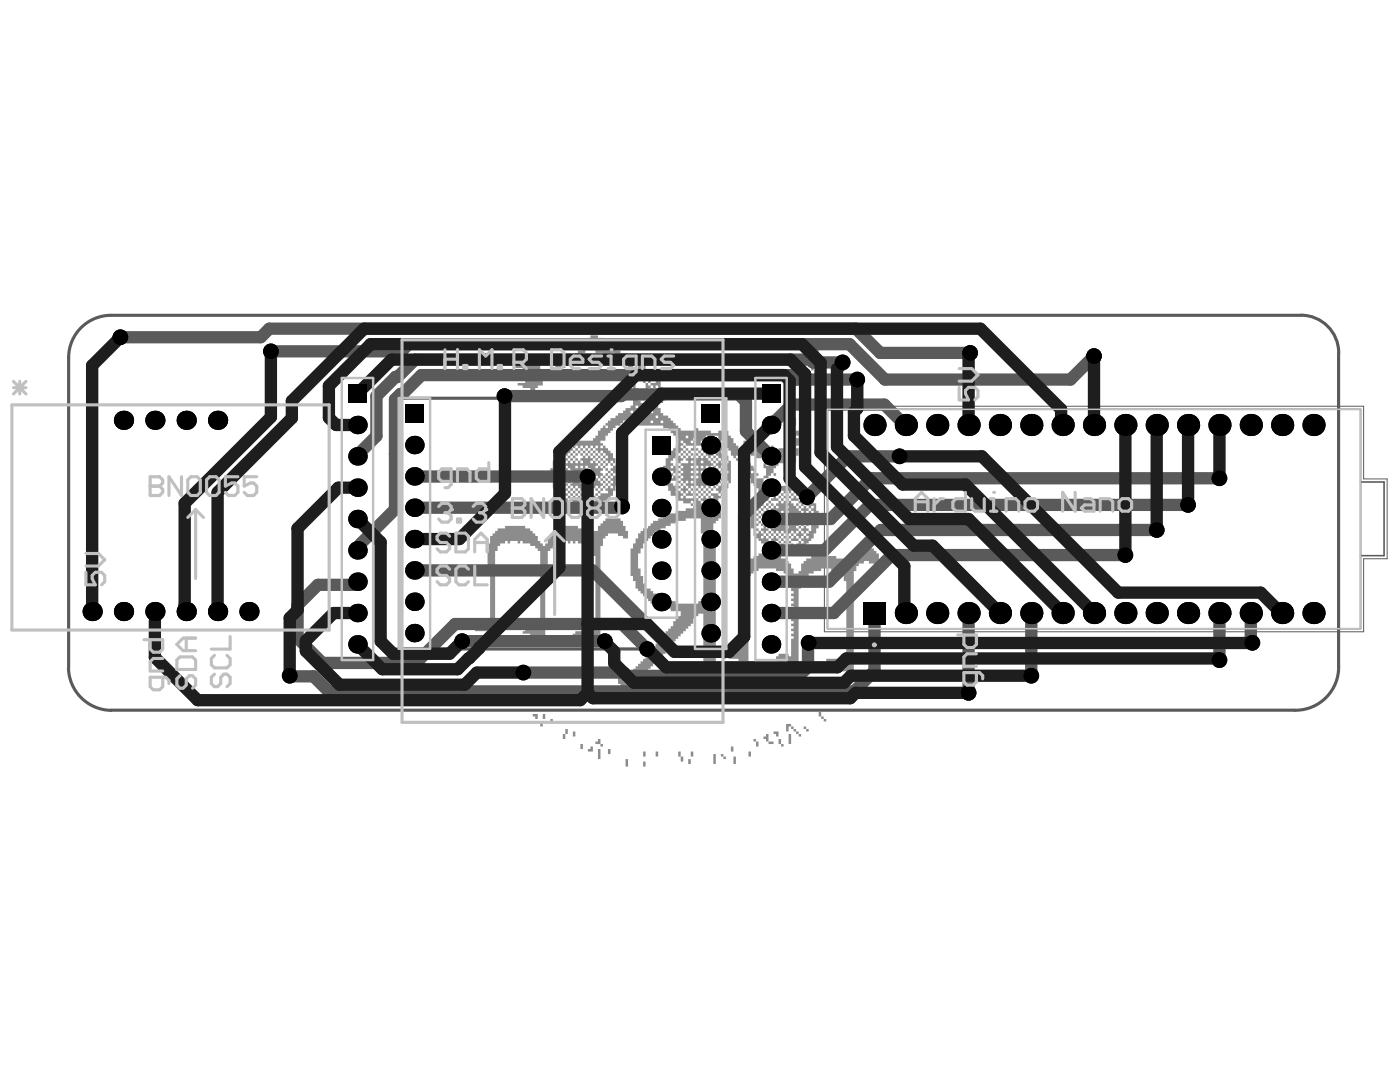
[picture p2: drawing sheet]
<svg xmlns="http://www.w3.org/2000/svg" width="279mm" height="216mm" viewBox="0 0 279 216" stroke-linecap="round" stroke-linejoin="round" font-family="sans-serif">
<path d="M80.6 79.5h63.7M259.6 62.9h-237.5a8.4 8.4 0 0 0-8.4 8.5v61.9M259.6 62.9a7.5 7.5 0 0 1 7.6 7.5M267.1 70.4v62.6M13.7 133.3a8.6 8.6 0 0 0 8.4 8.4M144.3 129.4l-64.2 .1M267.2 133a8.6 8.6 0 0 1-8.8 8.7h-236.3" fill="none" stroke="#5a5a5a" stroke-width=".62"/>
<path d="M164.5 81.1h107.6v14.5h4.7v15.9h-4.7v14.6h-107.6z" fill="none" stroke="#5a5a5a" stroke-width=".2"/>
<path d="M165.1 81.7h106.4v43.7h-106.4zM271.5 96.2h4.7v14.7h-4.7" fill="none" stroke="#5a5a5a" stroke-width=".31"/>
<circle cx="174.5" cy="128.7" r=".25" fill="none" stroke="#5a5a5a" stroke-width=".49"/>
<g fill="#8c8c8c">
<path d="M128.3 152h.5v1h-.5z"/>
<path d="M145.9 149h.5v1h-.5z"/>
<path d="M137.4 151.5h.5v1h-.5z"/>
<path d="M143.9 150.5h.5v.5h.5v.5h-.5v-.5h-.5z"/>
<path d="M160.4 77.4h.5v1h-.5z"/>
<path d="M130.8 150h.5v1h-.5z"/>
<path d="M149.4 150h.5v1h-.5z"/>
<path d="M137.9 150h.5v1h-.5z"/>
<path d="M128.3 150h.5v1h-.5z"/>
<path d="M159.9 78.9h.5v1h-.5z"/>
<path d="M121.3 149.5h.5v1h-.5z"/>
<path d="M114.3 146h.5v1h-.5z"/>
<path d="M160.4 145h.5v.5h.5v.5h-.5v-.5h-.5z"/>
<path d="M112.3 146.5h.5v1h-.5z"/>
<path d="M108.3 142.5h.5v1h-.5z"/>
<path d="M115.8 148.5h.5v1h-.5z"/>
<path d="M109.8 143.5h.5v1h-.5z"/>
<path d="M112.8 145.5h.5v1h-.5z"/>
<path d="M107.8 144h.5v1h-.5z"/>
<path d="M162.4 70.9h.5v1.5h-.5z"/>
<path d="M124.8 151.5h.5v1.5h-.5z"/>
<path d="M161.9 72.4h.5v1.5h-.5z"/>
<path d="M106.3 142.5h1v1h-.5v-.5h-.5z"/>
<path d="M146.4 151h.5v1.5h-.5z"/>
<path d="M150.4 147.5h.5v.5h.5v1h-.5v-1h-.5z"/>
<path d="M155.4 147.5h.5v1h.5v.5h-.5v-.5h-.5z"/>
<path d="M117.3 149.5h.5v-.5h.5v1h-1z"/>
<path d="M158.4 83.4h.5v1.5h-.5z"/>
<path d="M154.4 146h1v1h-.5v-.5h-.5z"/>
<path d="M163.4 142h.5v1h.5v.5h.5v.5h-.5v-.5h-.5v-.5h-.5z"/>
<path d="M118.8 148h.5v-.5h.5v1h.5v.5h-.5v-.5h-1z"/>
<path d="M142.4 150.5h.5v2h-.5z"/>
<path d="M119.3 149.5h.5v2h-.5z"/>
<path d="M157.4 146.5h.5v2h-.5z"/>
<path d="M135.4 150h.5v1h.5v1h-.5v-1h-.5z"/>
<path d="M152.4 147h.5v-.5h.5v1.5h1v.5h-1v-.5h-.5v-.5h-.5z"/>
<path d="M156.9 144.5h1v.5h.5v.5h.5v.5h.5v.5h.5v.5h-.5v-.5h-.5v-.5h-.5v-.5h-.5v-.5h-.5v1h-.5z"/>
<path d="M160.4 68.9h.5v-.5h3.5v1h-1v-.5h-.5v.5h.5v1h-.5v-1h-2.5z"/>
<path d="M97.8 106.9h.5v-.5h.5v-.5h.5v-.5h1.5v-.5h4v.5h1v.5h.5v.5h.5v.5h.5v1h.5v.5h.5v.5h.5v-.5h.5v-1h.5v-1h.5v-.5h1v-.5h1v-.5h3v.5h1.5v.5h1v.5h.5v-.5h1v-1h.5v-.5h.5v-.5h.5v-.5h3v.5h.5v1h.5v1h.5v1.5h-1v-.5h-1v-.5h-2v.5h-.5v.5h-.5v1.5h-.5v19.6h-3v-.5h-3v-1h.5v-.5h.5v-.5h2v.5h1.5v-3.1h.5v-12.5h-.5v-1h-.5v-.5h-.5v-.5h-1v-.5h-1v-.5h-.5v.5h-.5v-.5h-.5v.5h-.5v-.5h-.5v.5h-1.5v.5h-1v.5h-.5v.5h-.5v7h-.5v10.6h-1v-.5h-2v-.5h-1.5v-.5h.5v-1.1h3v-15h-.5v-.5h-.5v-.5h-1v-.5h-1.5v-.5h-.5v.5h-.5v-.5h-1.5v.5h-.5v-.5h-.5v.5h-1v.5h-.5v1h-.5v16.6h-1.5v-.5h-2.5v-.6h-1v-.5h.5v-1h3v-.5h.5v-10h-.5v-5h.5z"/>
<path d="M102.8 72.9h3.5v-.5h1v.5h.5v1h1v.5h.5v-.5h.5v-.5h1v-.5h1v-.5h.5v-.5h1v-.5h.5v-.5h1v-.5h.5v-.5h1v-.5h.5v-1h.5v-1h.5v-.5h1.5v.5h1v.5h1v.5h1v1h.5v.5h1v.5h1.5v.5h1v1h.5v-.5h.5v.5h.5v.5h.5v.5h.5v2h.5v1h.5v.5h1v-.5h1v1.5h.5v1.5h.6v1h-.6v.5h-1v-.5h-.5v-.5h-.5v.5h.5v.5h.5v1h.5v1h.5v.5h1.1v.5h.5v.5h.5v.5h.5v.5h.5v.5h.5v.5h3v-.5h.5v.5h2.5v.5h1.5v-.5h2v1h.5v.5h.5v1h.5v.5h.5v.5h.5v-.5h.5v-1h1v.5h.5v1.5h1v-1h.5v.5h1v.5h.5v.5h1v-1.5h.5v2h1v-1.5h1.5v-.5h.5v-2h.5v-1.5h.5v.5h2v1.5h-.5v1.5h-1v.5h.5v1.5h-.5v1.5h-.5v1.5h-.5v.5h-1.5v-2h-1v.5h-.5v.5h-.5v1h.5v.5h-.5v-.5h-.5v.5h-.5v.5h-1v-.5h.5v-1.5h-.5v-1h.5v.5h1v-1h-1v-.5h-2v-.5h-1v-.5h-1v1h.5v1h.5v.5h.5v.5h.5v1h.5v.5h-.5v.5h1.5v1.5h.5v.5h1.5v-.5h4.5v.5h1v.5h1v.5h.5v.5h.5v.5h.5v1h.5v1.5h.5v3.5h-.5v1h-.5v1h-.5v.5h-.5v.5h-.5v.5h-.5v.5h-1v.5h-1.5v.5h-1.5v-.5h-1.5v.5h.5v.5h.5v.5h1v.5h.5v.5h.5v1h.5v1h1v-.5h.5v-1.5h.5v-.5h.5v-.5h1v-.5h1.5v-.5h1.5v.5h2v.5h2.5v-.5h.5v-.5h.5v-.5h.5v-.5h.5v-.5h2.5v.5h.5v.5h.5v.5h.5v2.5h.5v.5h-.5v-.5h-1v-.5h-1v-.5h-1v.5h-1v.5h-.5v1h-.5v20.6h-.5v-.5h-3.5v-.5h-2.5v-.5h.5v-.5h.5v-1h2.5v.5h1.5v-16.1h-.5v-1h-.5v-.5h-1v-.5h-1v-.5h-2v.5h-1.5v.5h-1v.5h-1v.5h-.5v2h-.5v15.6h-1.5v-.5h-2.5v-.5h-.5v-1h.5v-.5h2v.5h.5v-3.5h.5v-.5h-.5v-.5h.5v-.5h-.5v-.6h.5v-.5h-.5v-.5h.5v-.5h-.5v-.5h.5v-.5h-.5v-.5h.5v-.5h-.5v-.5h.5v-.5h-.5v-.5h.5v-.5h-.5v-.5h.5v-.5h-.5v-.5h.5v-.5h-.5v-2.5h-.5v-.5h-.5v-.5h-.5v-.5h-1.5v-.5h-3.5v.5h-1v.5h-.5v.5h-.5v17.1h-2v-.5h-2v-.5h-.5v.5h-.5v-1h.5v-1h2v.5h.5v-.5h.5v-16.1h.5v-1h.5v-.5h.5v-.5h1v-.5h1v-.5h3v-.5h-.5v-.5h-1v-.5h-.5v-.5h-.5v-.5h-.5v-.5h-.5v-.5h-.5v-1.5h-.5v-4h.5v-1h.5v-1h.5v-.5h.5v.5h.5v-.5h-.5v-.5h-.5v-1h-.5v-.5h-.5v-.5h-.5v-1h-.5v-.5h-.5v-.5h-.5v-1h-.5v-.5h-.5v-1h-.5v-.5h-.5v-.5h-.5v-1h-.5v-.5h-1v.5h-.5v.5h1v.5h.5v1h.5v4.5h-.5v-.5h-.5v.5h.5v1h-.5v1h-.5v-.5h-.5v.5h.5v.5h-.5v-.5h-.5v-.5h-.5v-.5h-.5v-.5h-.5v-.5h-.5v.5h.5v.5h.5v.5h-.5v-.5h-.5v-.5h-.5v.5h.5v.5h.5v.5h1.5v.5h.5v.5h-.5v.5h-1v.5h-2v-.5h-.5v-.5h-.5v-.5h-.5v-.5h-.5v-.5h-.5v-.5h-.5v-.5h-.5v-.5h-.5v-.5h-.5v-.5h-.5v-.5h-.5v-.5h-.5v-.5h-.5v.5h.5v.5h.5v.5h.5v.5h.5v.5h.5v.5h.5v.5h.5v.5h.5v.5h.5v.5h.5v.5h.5v.5h.5v.5h.5v.5h.5v.5h1.5v.5h1.5v1.5h-.5v.5h-.5v.5h-.5v3.5h.5v25.1h.5v1h.5v1.5h-.5v.5h-2.5v-1.5h-.5v-12.1h-1v.5h-.5v.5h-.5v1h-.5v.5h-.5v.5h-.5v.6h-.5v.5h-.5v.5h-.5v.5h-.5v.5h-.5v1h-.5v.5h-.5v.5h-.5v.5h-.6v.5h-.5v.5h-.5v.5h-.5v.5h-.5v.5h-.5v.5h-.5v.5h-.5v1h-.5v.5h-.5v.5h-1v.5h-1v.5h-2v-.5h-.5v-1.5h.5v-1h2.5v-.5h.5v-.5h.5v-.5h.5v-.5h.5v-.5h.5v-1h.5v-.5h.5v-.5h.5v-.5h.5v-.5h.5v-1h1v-1h.6v-.5h.5v-.6h.5v-.5h.5v-1h.5v-.5h.5v-.5h.5v-1h-2v-.5h-1v-.5h-2.1v-.5h-1v-.5h-.5v-.5h-.5v-.5h-.5v-.5h-.5v-.5h-.5v-.5h-.5v-1.5h-.5v-1h-.5v-5.5h.5v-1h.5v-1h.5v-1h.5v-.5h.5v-.5h1v-.5h.5v-.5h.5v-.5h1v-.5h1v-.5h1.1v-.5h1.5v-.5h2v-.5h1.5v-.5h-.5v-.5h-1.5v-.5h-1v-.5h-.5v-.5h-1v-1h-.5v-1h-.5v-1.5h-.6v-2.5h.6v-1.5h.5v-1h.5v-.5h.5v-.5h.5v-.5h.5v-1.5h-.5v-.5h-.5v-.5h-.5v-.5h-.5v-.5h-1.1v-.5h-5v-1h-3v.5h-.5v.5h-1v.5h-.5v.5h-.5v.5h-.5v.5h-.5v1h-1v.5h.5v.5h.5v.5h.5v.5h.5v.5h.5v1h.5v1h.5v4.5h-.5v1h-.5v1h-.5v.5h-.5v.5h-1v.5h-.5v.5h-1.5v.5h-3v-.5h-1.5v-.5h-1v-.5h-.5v-.5h-.5v-.5h-.5v-.5h-.5v-1h-.5v-1.5h-.5v-2.5h.5v-1.5h.5v.5h.5v-.5h-.5v-1h.5v-.5h.5v-1h1v-.5h.5v-.5h1.5v-.5h3.5v-.5h.5v-.5h.5v-1h.5v-.5h.5v-.5h.5v.5h.5v-.5h-.5v-.5h.5v-.5h.5v-.5h1v-.5h.5v-.5h1v-.5h.5v-.5h1v-.5h.5v-4h-.5v-2.5h-.5v-3h-1v-.5h-1.5v-.5h-1v.5h-1.5v-.5h-1.5v-.5h-2v.5h-.5v.5h-.5v.5h-1v.5h-1v.5h-.5v.5h-.5v.5h-1v.5h-1v.5h-.5v.5h-.5v.5h-1v.5h-.5v1h-1v.5h-.5v.5h-1v-.5h-1.5v-.5h-1v-.5h1.5v-.5h.5v-1h-.5v-1h-.5v-.5h-1.5zM117.8 67.9v.5h.5v-.5zM118.8 68.9v.5h.5v-.5zM125.8 71.9v.5h.5v-.5zM105.8 73.9v.5h.5v-.5zM106.8 74.9v.5h.5v-.5zM130.8 76.9v.5h.5v-.5zM128.8 75.9v.5h.5v.5h.5v.5h.5v.5h.5v.5h.5v.5h.5v.5h.5v-.5h-.5v-.5h-.5v-.5h-.5v-.5h-.5v-.5h-.5v-.5h-.5v-.5zM129.3 77.4v.5h.5v.5h.5v.5h.5v.5h.5v.5h.5v-.5h-.5v-.5h-.5v-.5h-.5v-.5h-.5v-.5zM126.3 72.9v1h.5v3.5h.5v2.5h.5v.5h.5v.5h1v.5h1v-.5h-.5v-1.5h-.5v-1.5h-.5v-1.5h-.5v-1.5h-.5v-1h-.5v-1zM126.8 80.9v.5h.5v-.5zM129.8 81.9v.5h.5v-.5zM127.8 81.9v.5h.5v-.5zM125.8 81.9v.5h.5v-.5zM130.8 82.9v.5h.5v-.5zM131.8 83.9v.5h.5v-.5zM129.8 83.9v.5h.5v-.5zM158.9 86.9v.5h.5v-.5zM140.9 86.9v.5h.5v-.5zM136.9 86.9v.5h.5v-.5zM142.4 86.9v1h1v-1zM138.4 87.4v.5h.5v-.5zM143.9 87.9v.5h.5v-.5zM139.9 87.9v.5h1.5v-.5zM137.9 87.9v.5h.5v-.5zM148.9 88.9v.5h.5v-.5zM141.9 87.9v.5h.5v.5h.5v.5h.5v-.5h-.5v-.5h-.5v-.5zM141.9 88.9v.5h.5v-.5zM119.8 88.9v.5h.5v-.5zM118.8 88.9v.5h.5v-.5zM157.9 89.9v.5h.5v-.5zM151.9 89.9v.5h.5v-.5zM147.9 89.9v.5h.5v-.5zM142.9 89.9v.5h.5v-.5zM138.9 88.9v.5h.5v.5h.5v.5h.5v.5h.5v.5h.5v.5h.5v.5h.5v.5h.5v.5h.5v.5h.5v.5h.5v.5h.5v-.5h-.5v-.5h-.5v-.5h-.5v-.5h-.5v-.5h-.5v-.5h-.5v-.5h-.5v-.5h-.5v-.5h-.5v-.5h-.5v-.5h.5v.5h.5v.5h.5v-.5h-.5v-.5h-.5v-.5zM113.8 88.9v.5h.5v.5h.5v.5h.5v.5h-.5v-.5h-.5v-.5h-.5v.5h.5v.5h.5v.5h.5v.5h.5v.5h.5v-.5h-.5v-.5h.5v-.5h-.5v-.5h-.5v-.5h-.5v-.5h-.5v-.5zM153.9 90.9v.5h.5v-.5zM146.9 90.9v.5h.5v-.5zM135.9 87.9v.5h.5v.5h.5v.5h.5v.5h.5v.5h.5v.5h.5v.5h.5v-.5h-.5v-.5h.5v.5h.5v.5h.5v-.5h-.5v-.5h-.5v-.5h-1.5v-.5h.5v-.5h-1.5v-.5h-.5v-.5zM135.9 88.9v.5h.5v.5h.5v.5h.5v.5h.5v.5h.5v-.5h-.5v-.5h-.5v-.5h-.5v-.5h-.5v-.5zM135.9 89.9v.5h.5v.5h.5v.5h.5v-.5h-.5v-.5h-.5v-.5zM134.9 90.9v.5h.5v-.5zM119.8 89.9v.5h.5v.5h.5v.5h.5v-.5h-.5v-.5h-.5v-.5zM114.8 88.9v.5h.5v.5h.5v.5h.5v.5h.5v.5h.5v-.5h-.5v-.5h-.5v-.5h-.5v-.5h-.5v-.5zM147.9 91.9v.5h.5v-.5zM144.9 91.9v.5h.5v-.5zM140.9 88.9v.5h.5v.5h.5v.5h.5v.5h.5v.5h.5v.5h.5v.5h.5v-.5h-.5v-.5h-.5v-.5h-.5v-.5h-.5v-.5h-.5v-.5h-.5v-.5zM141.9 90.9v.5h.5v.5h.5v.5h.5v-.5h-.5v-.5h-.5v-.5zM139.9 91.9v.5h.5v-.5zM137.9 91.9v.5h.5v-.5zM134.9 89.9v.5h.5v.5h.5v.5h.5v.5h-.5v.5h1.5v-.5h-.5v-.5h-.5v-.5h-.5v-.5h-.5v-.5zM117.8 91.9v.5h.5v-.5zM113.3 90.4v.5h.5v.5h.5v.5h.5v.5h.5v-.5h-.5v-.5h-.5v-.5h-.5v-.5zM112.8 90.9v.5h.5v.5h.5v.5h.5v-.5h-.5v-.5h-.5v-.5zM111.8 90.9v.5h.5v.5h.5v.5h.5v-.5h-.5v-.5h-.5v-.5zM121.8 91.9v.5h.5v.5h.5v-.5h-.5v-.5zM116.8 88.9v.5h.5v.5h.5v.5h.5v.5h.5v.5h.5v.5h.5v.5h.5v.5h.5v.5h.5v.5h.5v.5h.5v.5h.5v-.5h-.5v-.5h-.5v-.5h.5v-.5h-.5v-.5h-.5v-.5h-.5v-.5h-.5v-.5h-.5v-.5h-.5v-.5h-.5v-.5h-.5v-.5h-.5v.5h.5v.5h.5v.5h.5v.5h.5v.5h.5v.5h.5v.5h.5v.5h-.5v-.5h-.5v-.5h-.5v-.5h-.5v-.5h-.5v-.5h-.5v-.5h-.5v-.5h-.5v-.5zM156.9 92.9v.5h.5v-.5zM148.9 92.9v.5h.5v-.5zM143.9 92.9v.5h.5v-.5zM140.9 92.9v.5h.5v-.5zM139.9 92.9v.5h.5v-.5zM138.9 92.9v.5h.5v-.5zM137.9 92.9v.5h.5v-.5zM133.9 91.9v.5h.5v.5h.5v.5h.5v.5h.5v.5h.5v-.5h-.5v-.5h-.5v-.5h-.5v-.5h.5v.5h.5v.5h.5v-.5h-.5v-.5h-.5v-.5h-.5v-.5h-.5v.5zM133.9 92.9v.5h.5v-.5zM118.8 92.9v.5h.5v-.5zM115.8 92.9v.5h.5v-.5zM114.8 92.9v.5h.5v-.5zM149.9 93.9v.5h.5v-.5zM144.9 93.9v.5h.5v-.5zM141.9 92.9v.5h.5v.5h.5v.5h.5v-.5h-.5v-.5h-.5v-.5zM139.9 93.9v.5h.5v-.5zM138.9 93.9v.5h.5v-.5zM137.9 93.9v.5h.5v-.5zM132.9 93.9v.5h.5v-.5zM116.8 92.9v.5h.5v.5h.5v.5h.5v-.5h-.5v-.5h-.5v-.5zM116.8 93.9v.5h.5v-.5zM111.8 91.9v.5h.5v.5h.5v.5h.5v.5h.5v.5h.5v-.5h-.5v-.5h-.5v-.5h-.5v-.5h-.5v-.5zM111.8 92.9v.5h.5v.5h.5v.5h.5v-.5h-.5v-.5h-.5v-.5zM143.9 94.9v.5h.5v-.5zM139.9 94.9v.5h.5v-.5zM138.9 94.9v.5h.5v-.5zM137.9 94.9v.5h.5v-.5zM134.9 93.9v.5h.5v.5h.5v.5h.5v-.5h-.5v-.5h-.5v-.5zM133.9 94.9v.5h.5v-.5zM115.8 88.9v.5h.5v.5h.5v.5h.5v.5h.5v.5h.5v.5h.5v.5h.5v.5h.5v.5h.5v.5h-.5v.5h.5v.5h.5v.5h.5v.5h.5v.5h.5v-.5h-.5v-.5h-.5v-.5h-.5v-.5h.5v.5h.5v.5h.5v-.5h-.5v-.5h-.5v-.5h-.5v-.5h-.5v-.5h-.5v-.5h-.5v-.5h-.5v-.5h-.5v-.5h-.5v-.5h-.5v-.5h-.5v-.5h-.5v-.5zM117.8 94.9v.5h.5v-.5zM115.8 94.9v.5h.5v-.5zM114.8 94.9v.5h.5v-.5zM141.9 93.9v.5h.5v.5h.5v.5h.5v.5h.5v.5h.5v-.5h-.5v-.5h-.5v-.5h-.5v-.5h-.5v-.5zM137.9 95.9v.5h.5v-.5zM136.9 95.9v.5h.5v-.5zM115.8 93.9v.5h.5v.5h.5v.5h.5v.5h.5v.5h.5v-.5h-.5v-.5h-.5v-.5h-.5v-.5h-.5v-.5zM115.8 95.9v.5h.5v-.5zM110.8 92.9v.5h.5v.5h.5v.5h.5v.5h.5v.5h.5v.5h.5v.5h.5v-.5h-.5v-.5h-.5v-.5h-.5v-.5h-.5v-.5h-.5v-.5h-.5v-.5zM110.8 95.9v.5h.5v-.5zM141.9 94.9v.5h.5v.5h.5v.5h.5v.5h.5v-.5h-.5v-.5h-.5v-.5h-.5v-.5zM141.9 95.9v.5h.5v.5h.5v.5h.5v-.5h-.5v-.5h-.5v-.5zM133.9 95.9v.5h.5v.5h.5v.5h.5v.5h.5v.5h.5v.5h.5v.5h1.5v-.5h-1.5v-.5h-.5v-.5h-.5v-.5h-.5v-.5h-.5v-.5h.5v.5h.5v.5h.5v-.5h-.5v-.5h-.5v-.5zM119.8 94.9v.5h.5v.5h.5v.5h.5v.5h.5v.5h.5v-.5h-.5v-.5h-.5v-.5h-.5v-.5h-.5v-.5zM118.8 94.9v.5h.5v.5h.5v.5h.5v.5h.5v.5h.5v-.5h-.5v-.5h-.5v-.5h-.5v-.5h-.5v-.5zM110.8 96.9v.5h.5v-.5zM118.8 96.9v.5h.5v.5h.5v.5h1.5v-.5h-.5v-.5h-.5v-.5h-.5v.5h.5v.5h-.5v-.5h-.5v-.5zM117.3 97.4v.5h.5v.5h.5v.5h.5v.5h.5v-.5h-.5v-.5h.5v.5h.5v-.5h-.5v-.5h-.5v-.5h-.5v-.5h-.5v.5h.5v.5h-.5v-.5zM158.9 97.9v.5h.5v-.5zM152.9 97.9v.5h.5v-.5zM136.9 97.9v.5h.5v-.5zM134.9 97.9v.5h.5v-.5zM111.8 97.9v.5h.5v-.5zM160.9 98.9v.5h.5v-.5zM159.9 98.9v.5h.5v-.5zM156.9 97.9v.5h.5v.5h.5v.5h.5v-.5h-.5v-.5h-.5v-.5zM139.9 96.9v.5h.5v.5h.5v.5h.5v.5h.5v.5h.5v-.5h-.5v-.5h-.5v-.5h-.5v-.5h-.5v-.5zM138.9 96.9v.5h.5v.5h.5v.5h.5v.5h.5v.5h.5v-.5h-.5v-.5h-.5v-.5h-.5v-.5h-.5v-.5zM137.9 96.9v.5h.5v.5h.5v.5h.5v.5h.5v.5h.5v-.5h-.5v-.5h-.5v-.5h-.5v-.5h-.5v-.5zM135.9 98.9v.5h.5v-.5zM111.8 96.9v.5h.5v.5h.5v.5h.5v.5h.5v.5h.5v-.5h-.5v-.5h-.5v-.5h-.5v-.5h-.5v-.5zM114.8 96.9v.5h.5v.5h.5v.5h.5v.5h.5v.5h.5v.5h.5v.5h.5v-.5h-.5v-.5h-.5v-.5h-.5v-.5h.5v.5h.5v.5h.5v.5h.5v-.5h-.5v-.5h-.5v-.5h-.5v-.5h-1.5v-.5h-.5v-.5zM154.9 97.9v.5h.5v.5h.5v.5h.5v.5h.5v.5h.5v-.5h-.5v-.5h-.5v-.5h-.5v-.5h-.5v-.5zM154.4 98.4v.5h.5v.5h.5v.5h.5v.5h.5v-.5h-.5v-.5h-.5v-.5h-.5v-.5zM110.8 93.9v.5h.5v.5h-.5v.5h.5v.5h.5v.5h.5v.5h.5v.5h.5v.5h.5v.5h.5v.5h.5v.5h.5v.5h.5v.5h.5v-.5h-.5v-.5h-.5v-.5h-.5v-.5h-.5v-.5h-.5v-.5h-.5v-.5h-.5v-.5h-.5v-.5h-.5v-.5h.5v.5h.5v.5h.5v.5h.5v.5h.5v.5h.5v.5h.5v.5h.5v.5h.5v.5h.5v.5h.5v-.5h-.5v-.5h-.5v-.5h-.5v-.5h-.5v-.5h-.5v-.5h-.5v-.5h-.5v-.5h-.5v-.5h-.5v-.5h-.5v-.5h-.5v-.5h-.5v-.5zM112.8 98.9v.5h.5v.5h.5v.5h.5v-.5h-.5v-.5h-.5v-.5zM137.9 99.9v.5h.5v.5h.5v-.5h-.5v-.5zM115.3 100.4v.5h.5v-.5zM161.9 100.9v.5h.5v-.5zM155.9 97.9v.5h.5v.5h.5v.5h.5v.5h.5v.5h.5v.5h.5v.5h.5v.5h.5v.5h.5v.5h.5v.5h.5v.5h.5v.5h.5v-.5h-.5v-.5h-.5v-.5h-.5v-.5h-.5v-.5h-.5v-.5h-.5v-.5h-.5v-.5h.5v.5h.5v.5h.5v-.5h-.5v-.5h-.5v-.5h-1.5v-.5h-.5v-.5h-.5v-.5h-.5v-.5zM156.9 100.9v.5h.5v-.5zM151.9 97.9v.5h.5v.5h.5v.5h.5v.5h.5v.5h.5v.5h.5v.5h.5v-.5h-.5v-.5h.5v-.5h-1.5v-.5h.5v-.5h-1.5v-.5h-.5v-.5zM151.9 99.9v.5h.5v.5h.5v.5h.5v.5h.5v.5h.5v-.5h-.5v-.5h-.5v-.5h-.5v-.5h.5v.5h.5v.5h.5v-.5h-.5v-.5h-.5v-.5zM157.9 97.9v.5h.5v.5h.5v.5h.5v.5h.5v.5h.5v.5h.5v.5h.5v.5h.5v.5h.5v-.5h-.5v-.5h-.5v-.5h-.5v-.5h.5v-.5h-1.5v-.5h-.5v-.5h-.5v-.5h-.5v-.5zM156.9 101.9v.5h.5v-.5zM151.9 100.9v.5h.5v.5h.5v.5h.5v-.5h-.5v-.5h-.5v-.5zM160.9 101.9v.5h.5v.5h.5v.5h.5v-.5h-.5v-.5h-.5v-.5zM157.9 102.9v.5h.5v-.5zM155.4 102.4v.5h.5v.5h.5v-.5h-.5v-.5zM150.9 100.9v.5h.5v.5h.5v.5h.5v.5h.5v.5h.5v-.5h-.5v-.5h-.5v-.5h-.5v-.5h-.5v-.5zM155.9 101.9v.5h.5v.5h.5v.5h.5v.5h.5v.5h.5v-.5h-.5v-.5h-.5v-.5h-.5v-.5h-.5v-.5zM156.9 103.9v.5h.5v-.5zM154.9 102.9v.5h.5v.5h.5v.5h.5v-.5h-.5v-.5h-.5v-.5zM154.9 103.9v.5h.5v-.5zM153.9 103.9v.5h.5v-.5zM150.9 101.9v.5h.5v.5h.5v.5h.5v.5h.5v.5h.5v-.5h-.5v-.5h-.5v-.5h-.5v-.5h-.5v-.5zM159.9 102.9v.5h.5v.5h.5v.5h.5v.5h-.5v-.5h-.5v-.5h-.5v.5h.5v.5h.5v.5h.5v.5h.5v-1.5h-.5v-.5h-.5v-.5h-.5v-.5zM159.4 104.4v.5h.5v.5h.5v-.5h-.5v-.5zM156.9 104.9v.5h.5v-.5zM153.9 104.9v.5h.5v-.5zM160.9 105.9v.5h.5v-.5zM158.9 105.9v.5h.5v-.5zM150.9 105.9v.5h.5v-.5zM158.9 104.9v.5h.5v.5h.5v.5h.5v.5h.5v.5h.5v-.5h-.5v-.5h-.5v-.5h-.5v-.5h-.5v-.5zM159.9 106.9v.5h.5v-.5zM157.4 106.4v.5h.5v.5h.5v-.5h-.5v-.5zM152.9 105.9v.5h.5v.5h.5v.5h.5v-.5h-.5v-.5h-.5v-.5zM151.9 106.9v.5h.5v-.5zM157.9 105.9v.5h.5v.5h.5v.5h.5v.5h.5v.5h.5v-.5h-.5v-.5h-.5v-.5h-.5v-.5h-.5v-.5zM155.9 105.9v.5h.5v.5h.5v.5h.5v.5h.5v.5h.5v.5h.5v-.5h.5v-.5h-1.5v-.5h-.5v-.5h-.5v-.5h-.5v-.5zM154.9 105.9v.5h.5v.5h.5v.5h.5v.5h.5v.5h.5v.5h.5v.5h.5v-.5h-.5v-.5h-.5v-.5h-.5v-.5h-.5v-.5h-.5v-.5h-.5v-.5zM150.9 102.9v.5h.5v.5h.5v.5h.5v.5h.5v.5h.5v.5h.5v.5h.5v.5h.5v.5h.5v.5h.5v.5h.5v.5h.5v.5h.5v-.5h-.5v-.5h-.5v-.5h-.5v-.5h-.5v-.5h-.5v-.5h-.5v-.5h-.5v-.5h-.5v-.5h-.5v-.5h-.5v-.5h-.5v-.5h-.5v-.5zM154.9 107.9v.5h.5v.5h.5v.5h.5v-.5h-.5v-.5h-.5v-.5zM150.9 103.9v.5h.5v.5h-.5v.5h.5v.5h.5v.5h.5v.5h.5v.5h.5v.5h.5v.5h.5v.5h.5v.5h.5v-.5h-.5v-.5h-.5v-.5h-.5v-.5h-.5v-.5h-.5v-.5h-.5v-.5h-.5v-.5h.5v-.5h-.5v-.5h-.5v-.5zM153.9 108.9v.5h.5v-.5zM128.3 108.4v1h-.5v1h-.5v3h.5v1.5h.5v1.5h.5v1h1v.5h.5v.5h1v.5h.5v.5h1.6v.5h1.5v.5h4.5v-.5h.5v-.5h.5v-13h-.5v-3h-3v.5h-2v.5h-1v.5h-1v.5h-1.1v.5h-1v.5h-.5v.5h-.5v.5h-.5v.5h-.5v.5z"/>
</g>
<g fill="none" stroke="#5a5a5a" stroke-width="2.5">
<path d="M24 67.3h28l1.7-1.7h117.1l4.9 4.8h17.9M54.1 70.1h26l1.4-1.4h88l7.1 7h37l4.7-4.7M100.7 79h23.3l.3-.3h23.1l1.5 1.4v6l5 5M168.2 72.3h-6l-.5-.5h-78.9l-3.4 3.4h-.4l-3.9 3.8v8l-3.8 3.8v.3M171.1 75.7h-12.2l-.9-.9h-73.9l-3.8 3.8h-.4l-1.1 1.1v21.9l-6.8 6.9v.4l-.7 .6v.3M82.7 95.1h34.6M153.5 84.8h.4l4.1-4.1h18.5l4.1 4.1h.2M153.9 97.3l-5.4 5.4v24.4l-3 3h-11l-16.2-16.3h-35.6M179.5 91.1h-10.3l-8.1 8.1M243.4 95.4h-69.5l-8.1 8.2h-11.9M71.3 116.1h-.3l-.6 .6h-7l-4 4.1v6.5l4.9 5h18.7l7.8-7.8h33.4l5 5M71.3 103.6l-.1 .1"/>
<path d="M124.2 101.1l-.5 .2h-41M224.6 110.8h-46.6l-11.6 11.5h-13M230.8 105.8h-55l-10.3 10.3h-11.6M237.1 100.7h-63.5l-9.1 9.1h-10.6M92.2 127.9h28.5M161.4 128.3l-.1 .1v4.7l-1.8 1.8h-34.3l-.7-.7h-20.1M174.5 122.3v11.6l-4 4.1h-104.9l-3-3h-4.7l-.1-.2M193.3 122.3v15.9M205.8 122.3v12.5M243.4 122.3v9.4M249.6 122.3v5.5l.3 .5"/>
</g>
<g fill="#000">
<circle cx="24" cy="67.3" r="1.56"/>
<circle cx="54.1" cy="70.1" r="1.56"/>
<circle cx="100.7" cy="79" r="1.56"/>
<circle cx="168.2" cy="72.3" r="1.56"/>
<circle cx="171.1" cy="75.7" r="1.56"/>
<circle cx="193.6" cy="70.4" r="1.56"/>
<circle cx="218.3" cy="71" r="1.56"/>
<circle cx="24.7" cy="83.9" r="1.92"/>
<circle cx="30.9" cy="83.9" r="1.92"/>
<circle cx="37.2" cy="83.9" r="1.92"/>
<circle cx="43.4" cy="83.9" r="1.92"/>
<circle cx="71.3" cy="91.1" r="1.84"/>
<circle cx="71.3" cy="97.3" r="1.84"/>
<circle cx="71.3" cy="84.8" r="1.84"/>
<circle cx="82.7" cy="95.1" r="1.84"/>
<circle cx="82.7" cy="88.8" r="1.84"/>
<circle cx="117.3" cy="95.1" r="1.56"/>
<circle cx="132" cy="95.1" r="1.84"/>
<circle cx="141.8" cy="88.8" r="1.84"/>
<circle cx="141.8" cy="95.1" r="1.84"/>
<circle cx="153.9" cy="97.3" r="1.84"/>
<circle cx="153.9" cy="84.8" r="1.84"/>
<circle cx="153.9" cy="91.1" r="1.84"/>
<circle cx="161.1" cy="99.2" r="1.56"/>
<circle cx="174.5" cy="84.8" r="2.21"/>
<circle cx="179.5" cy="91.1" r="1.56"/>
<circle cx="180.8" cy="84.8" r="2.21"/>
<circle cx="187" cy="84.8" r="2.21"/>
<circle cx="193.3" cy="84.8" r="2.21"/>
<circle cx="199.6" cy="84.8" r="2.21"/>
<circle cx="205.8" cy="84.8" r="2.21"/>
<circle cx="212.1" cy="84.8" r="2.21"/>
<circle cx="218.3" cy="84.8" r="2.21"/>
<circle cx="224.6" cy="84.8" r="2.21"/>
<circle cx="230.8" cy="84.8" r="2.21"/>
<circle cx="237.1" cy="84.8" r="2.21"/>
<circle cx="243.4" cy="84.8" r="2.21"/>
<circle cx="243.4" cy="95.4" r="1.56"/>
<circle cx="249.6" cy="84.8" r="2.21"/>
<circle cx="255.9" cy="84.8" r="2.21"/>
<circle cx="262.1" cy="84.8" r="2.21"/>
<circle cx="71.3" cy="109.8" r="1.84"/>
<circle cx="71.3" cy="103.6" r="1.84"/>
<circle cx="71.3" cy="116.1" r="1.84"/>
<circle cx="82.7" cy="113.8" r="1.84"/>
<circle cx="82.7" cy="107.6" r="1.84"/>
<circle cx="82.7" cy="101.3" r="1.84"/>
<circle cx="124.2" cy="101.1" r="1.56"/>
<circle cx="132" cy="101.4" r="1.84"/>
<circle cx="132" cy="113.9" r="1.84"/>
<circle cx="132" cy="107.6" r="1.84"/>
<circle cx="141.8" cy="113.9" r="1.84"/>
<circle cx="141.8" cy="101.4" r="1.84"/>
<circle cx="141.8" cy="107.6" r="1.84"/>
<circle cx="153.9" cy="103.6" r="1.84"/>
<circle cx="153.9" cy="116.1" r="1.84"/>
<circle cx="153.9" cy="109.8" r="1.84"/>
<circle cx="224.6" cy="110.8" r="1.56"/>
<circle cx="230.8" cy="105.8" r="1.56"/>
<circle cx="237.1" cy="100.7" r="1.56"/>
<circle cx="18.4" cy="122" r="1.92"/>
<circle cx="24.7" cy="122" r="1.92"/>
<circle cx="30.9" cy="122" r="1.92"/>
<circle cx="37.2" cy="122" r="1.92"/>
<circle cx="43.4" cy="122" r="1.92"/>
<circle cx="49.7" cy="122" r="1.92"/>
<circle cx="57.8" cy="134.8" r="1.56"/>
<circle cx="71.3" cy="128.6" r="1.84"/>
<circle cx="71.3" cy="122.3" r="1.84"/>
<circle cx="82.7" cy="126.3" r="1.84"/>
<circle cx="82.7" cy="120.1" r="1.84"/>
<circle cx="92.2" cy="127.9" r="1.56"/>
<circle cx="104.4" cy="134.2" r="1.56"/>
<circle cx="120.7" cy="127.9" r="1.56"/>
<circle cx="129.2" cy="129.5" r="1.56"/>
<circle cx="132" cy="120.1" r="1.84"/>
<circle cx="141.8" cy="126.4" r="1.84"/>
<circle cx="141.8" cy="120.1" r="1.84"/>
<circle cx="153.9" cy="128.6" r="1.84"/>
<circle cx="153.9" cy="122.3" r="1.84"/>
<circle cx="161.4" cy="128.3" r="1.56"/>
<circle cx="180.8" cy="122.3" r="2.21"/>
<circle cx="187" cy="122.3" r="2.21"/>
<circle cx="193.3" cy="122.3" r="2.21"/>
<circle cx="193.3" cy="138.2" r="1.56"/>
<circle cx="199.6" cy="122.3" r="2.21"/>
<circle cx="205.8" cy="122.3" r="2.21"/>
<circle cx="205.8" cy="134.8" r="1.56"/>
<circle cx="212.1" cy="122.3" r="2.21"/>
<circle cx="218.3" cy="122.3" r="2.21"/>
<circle cx="224.6" cy="122.3" r="2.21"/>
<circle cx="230.8" cy="122.3" r="2.21"/>
<circle cx="237.1" cy="122.3" r="2.21"/>
<circle cx="243.4" cy="122.3" r="2.21"/>
<circle cx="243.4" cy="131.7" r="1.56"/>
<circle cx="249.6" cy="122.3" r="2.21"/>
<circle cx="249.9" cy="128.3" r="1.56"/>
<circle cx="255.9" cy="122.3" r="2.21"/>
<circle cx="262.1" cy="122.3" r="2.21"/>
</g>
<g fill="#000">
<path d="M69.5 76.7h3.7v3.7h-3.7z" fill-rule="evenodd"/>
<path d="M152 76.7h3.7v3.7h-3.7z" fill-rule="evenodd"/>
<path d="M80.9 80.7h3.7v3.7h-3.7z" fill-rule="evenodd"/>
<path d="M130.1 87h3.7v3.7h-3.7z" fill-rule="evenodd"/>
<path d="M140 80.7h3.7v3.7h-3.7z" fill-rule="evenodd"/>
<path d="M172.3 120.1h4.4v4.4h-4.4z" fill-rule="evenodd"/>
</g>
<g fill="none" stroke="#1e1e1e" stroke-width="2.5">
<path d="M24 67.3l-5.6 5.6v48.7M54.1 70.1v13.1l-17.2 17.2v21M100.7 79l.1 19.5-9.1 9.1h-9M153.9 78.5h-21.9l-7.8 7.9v14.7M160.7 74.7l-2.9-2.9h-79.7l-6.8 6.7M163.8 72.4l-3.7-3.7h-86.1l-8.4 8.3M168.2 72.3v.2l-1.2 1.1v15.6M171.1 75.7v5.9l-.7 .6v4.8M193.6 70.4l-.3 .5v13.9M218.3 71v13.8M117.3 95.1v43.1l1 1.1h51.4l1.1-1.1h22.5M153.9 84.8l-5.4 5.4v36.9l-3 3h-10.8l-5.5-5.6h-11.9"/>
<path d="M157.6 95.5v-19.6l-1.1-1.1h-29.6l-15.3 15.3v23.2l-15.9 16M212.1 84.8l-.3-.3v-2.8l-16.1-16.1h-123l-14.5 14.4v3.4l-14.8 14.8v23.9M30.9 123.9v7.3l8.5 8.5M122.6 132.3l3.9 3.9h41.9l1.4-1.4M129.2 129.5h.1l3.7 3.7h34.1l1.8-1.8"/>
</g>
<circle cx="92.2" cy="127.9" r="1.23" fill="#1e1e1e"/>
<g fill="none" stroke="#1e1e1e" stroke-width="2.5">
<path d="M65.6 77v6.4l1.5 1.4h4.2M160.7 74.7v18.5l19.8 19.7v9.1l.3 .3M163.8 72.4v17.9l18.6 18.6h3.7l13.5 13.4M71.3 97.3h-3.8l-8.1 8.1v16.3l-1.6 1.6v11.5M153.6 84.6l.3 .2M157.6 95.5l3.5 3.5v.2M167 89.2l14.4 14.4h11.9l18.8 18.7M170.4 87l9.8 9.7h12.5l25.6 25.6M179.5 91.1h16.5l27.2 27.2h28.4l4.1 4h.2M224.6 84.8v26M230.8 84.8v21M237.1 84.8v15.9"/>
<path d="M243.4 84.8v10.6M71.3 103.6l4.7 4.6v19.8l2.5 2.5h11.2l2.5-2.6M71.3 128.6l5 4.9h15l4.4-4.2M71.3 122.3h-4.7l-5.6 5.6v2l6.8 6.7h24.9l2.5-2.4h9.2M117.3 138.2l-1.5 1.5h-76.4M120.7 127.9v.2l1.9 1.9v2.3M161.4 128.3h88.5M168.9 131.4h74l.5 .3M169.8 134.8h36"/>
</g>
<g fill="#000">
<circle cx="24" cy="67.3" r="1.56"/>
<circle cx="54.1" cy="70.1" r="1.56"/>
<circle cx="100.7" cy="79" r="1.56"/>
<circle cx="168.2" cy="72.3" r="1.56"/>
<circle cx="171.1" cy="75.7" r="1.56"/>
<circle cx="193.6" cy="70.4" r="1.56"/>
<circle cx="218.3" cy="71" r="1.56"/>
<circle cx="24.7" cy="83.9" r="1.92"/>
<circle cx="30.9" cy="83.9" r="1.92"/>
<circle cx="37.2" cy="83.9" r="1.92"/>
<circle cx="43.4" cy="83.9" r="1.92"/>
<circle cx="71.3" cy="91.1" r="1.84"/>
<circle cx="71.3" cy="97.3" r="1.84"/>
<circle cx="71.3" cy="84.8" r="1.84"/>
<circle cx="82.7" cy="95.1" r="1.84"/>
<circle cx="82.7" cy="88.8" r="1.84"/>
<circle cx="117.3" cy="95.1" r="1.56"/>
<circle cx="132" cy="95.1" r="1.84"/>
<circle cx="141.8" cy="88.8" r="1.84"/>
<circle cx="141.8" cy="95.1" r="1.84"/>
<circle cx="153.9" cy="97.3" r="1.84"/>
<circle cx="153.9" cy="84.8" r="1.84"/>
<circle cx="153.9" cy="91.1" r="1.84"/>
<circle cx="161.1" cy="99.2" r="1.56"/>
<circle cx="174.5" cy="84.8" r="2.21"/>
<circle cx="179.5" cy="91.1" r="1.56"/>
<circle cx="180.8" cy="84.8" r="2.21"/>
<circle cx="187" cy="84.8" r="2.21"/>
<circle cx="193.3" cy="84.8" r="2.21"/>
<circle cx="199.6" cy="84.8" r="2.21"/>
<circle cx="205.8" cy="84.8" r="2.21"/>
<circle cx="212.1" cy="84.8" r="2.21"/>
<circle cx="218.3" cy="84.8" r="2.21"/>
<circle cx="224.6" cy="84.8" r="2.21"/>
<circle cx="230.8" cy="84.8" r="2.21"/>
<circle cx="237.1" cy="84.8" r="2.21"/>
<circle cx="243.4" cy="84.8" r="2.21"/>
<circle cx="243.4" cy="95.4" r="1.56"/>
<circle cx="249.6" cy="84.8" r="2.21"/>
<circle cx="255.9" cy="84.8" r="2.21"/>
<circle cx="262.1" cy="84.8" r="2.21"/>
<circle cx="71.3" cy="109.8" r="1.84"/>
<circle cx="71.3" cy="103.6" r="1.84"/>
<circle cx="71.3" cy="116.1" r="1.84"/>
<circle cx="82.7" cy="113.8" r="1.84"/>
<circle cx="82.7" cy="107.6" r="1.84"/>
<circle cx="82.7" cy="101.3" r="1.84"/>
<circle cx="124.2" cy="101.1" r="1.56"/>
<circle cx="132" cy="101.4" r="1.84"/>
<circle cx="132" cy="113.9" r="1.84"/>
<circle cx="132" cy="107.6" r="1.84"/>
<circle cx="141.8" cy="113.9" r="1.84"/>
<circle cx="141.8" cy="101.4" r="1.84"/>
<circle cx="141.8" cy="107.6" r="1.84"/>
<circle cx="153.9" cy="103.6" r="1.84"/>
<circle cx="153.9" cy="116.1" r="1.84"/>
<circle cx="153.9" cy="109.8" r="1.84"/>
<circle cx="224.6" cy="110.8" r="1.56"/>
<circle cx="230.8" cy="105.8" r="1.56"/>
<circle cx="237.1" cy="100.7" r="1.56"/>
<circle cx="18.4" cy="122" r="1.92"/>
<circle cx="24.7" cy="122" r="1.92"/>
<circle cx="30.9" cy="122" r="1.92"/>
<circle cx="37.2" cy="122" r="1.92"/>
<circle cx="43.4" cy="122" r="1.92"/>
<circle cx="49.7" cy="122" r="1.92"/>
<circle cx="57.8" cy="134.8" r="1.56"/>
<circle cx="71.3" cy="128.6" r="1.84"/>
<circle cx="71.3" cy="122.3" r="1.84"/>
<circle cx="82.7" cy="126.3" r="1.84"/>
<circle cx="82.7" cy="120.1" r="1.84"/>
<circle cx="92.2" cy="127.9" r="1.56"/>
<circle cx="104.4" cy="134.2" r="1.56"/>
<circle cx="120.7" cy="127.9" r="1.56"/>
<circle cx="129.2" cy="129.5" r="1.56"/>
<circle cx="132" cy="120.1" r="1.84"/>
<circle cx="141.8" cy="126.4" r="1.84"/>
<circle cx="141.8" cy="120.1" r="1.84"/>
<circle cx="153.9" cy="128.6" r="1.84"/>
<circle cx="153.9" cy="122.3" r="1.84"/>
<circle cx="161.4" cy="128.3" r="1.56"/>
<circle cx="180.8" cy="122.3" r="2.21"/>
<circle cx="187" cy="122.3" r="2.21"/>
<circle cx="193.3" cy="122.3" r="2.21"/>
<circle cx="193.3" cy="138.2" r="1.56"/>
<circle cx="199.6" cy="122.3" r="2.21"/>
<circle cx="205.8" cy="122.3" r="2.21"/>
<circle cx="205.8" cy="134.8" r="1.56"/>
<circle cx="212.1" cy="122.3" r="2.21"/>
<circle cx="218.3" cy="122.3" r="2.21"/>
<circle cx="224.6" cy="122.3" r="2.21"/>
<circle cx="230.8" cy="122.3" r="2.21"/>
<circle cx="237.1" cy="122.3" r="2.21"/>
<circle cx="243.4" cy="122.3" r="2.21"/>
<circle cx="243.4" cy="131.7" r="1.56"/>
<circle cx="249.6" cy="122.3" r="2.21"/>
<circle cx="249.9" cy="128.3" r="1.56"/>
<circle cx="255.9" cy="122.3" r="2.21"/>
<circle cx="262.1" cy="122.3" r="2.21"/>
</g>
<g fill="#000">
<path d="M69.5 76.7h3.7v3.7h-3.7z" fill-rule="evenodd"/>
<path d="M152 76.7h3.7v3.7h-3.7z" fill-rule="evenodd"/>
<path d="M80.9 80.7h3.7v3.7h-3.7z" fill-rule="evenodd"/>
<path d="M130.1 87h3.7v3.7h-3.7z" fill-rule="evenodd"/>
<path d="M140 80.7h3.7v3.7h-3.7z" fill-rule="evenodd"/>
<path d="M172.3 120.1h4.4v4.4h-4.4z" fill-rule="evenodd"/>
</g>
<g fill="none" stroke="#c0c0c0" stroke-width=".62">
<path d="M79.9 79.8v49.3l.3 .4M80.2 67.8h64.1v76.3h-64.1zM144.7 79.9v49.2M191.4 77.3v2.5h1.9l-.6-1.2v-.7l.6-.6h1.3l.6 .6v1.3l-.6 .6M191.4 73.5h2.5l1.3 1.3-1.3 1.2h-2.5M2.4 80.8h63.3v44.9h-63.3zM90 96.1h-1.8l-.7-.7v-1.2l.7-.6h1.8v3.1l-.6 .6h-.6M91.3 96.1v-2.5h1.9l.6 .6v1.9M97.6 92.3v3.8h-1.9l-.7-.7v-1.2l.7-.6h1.9M39 101.7l1.6 1.6M39 101.7l-1.5 1.6M39 101.7v13.7"/>
<path d="M87.5 101.1l.7-.7h1.2l.6 .7v.6M110.7 106.1l1.9 1.8M110.7 106.1l-1.9 1.8M110.7 106.1v16.5M28.7 127.6h3.8v1.9l-.7 .6h-1.2l-.6-.6v-1.9M32.5 135.1v1.9l-.7 .6h-1.2l-.6-.6v-1.9h3.1l.6 .7v.6M32.5 131.4h-1.9l-.6 .6v1.9h2.5M35.9 131.1h2.5l.6 .6v1.9h-3.7v-1.9zM35.9 134.8l-.6 .7v1.2l.6 .6h.6l.7-.6v-1.2l.6-.7h.6l.6 .7v1.2l-.6 .6M37.2 127.3v2.5M39 127.3h-2.5l-1.2 1.3 1.2 1.2h2.5M42.8 134.5l-.6 .6v1.3l.6 .6h.6l.7-.6v-1.3l.6-.6h.6l.6 .6v1.3l-.6 .6"/>
<path d="M42.8 130.8l-.6 .6v1.2l.6 .7h2.5l.6-.7v-1.2l-.6-.6M45.9 127v2.5h-3.7M144.7 128.8l-.4 .3M191.1 126.7h3.8v1.9l-.7 .6h-1.2l-.6-.6v-1.9M194.9 134.2v1.9l-.7 .6h-1.2l-.6-.6v-1.9h3.1l.6 .6v.7M194.9 130.5h-1.9l-.6 .6v1.9h2.5"/>
</g>
<path d="M68.2 75.4h6.3v56.3h-6.3zM79.6 79.4h6.2v50.1h-6.2zM138.7 79.5h6.3v50h-6.3zM150.7 75.4h6.3v56.3h-6.3zM128.8 85.7h6.3v37.6h-6.3z" fill="none" stroke="#c0c0c0" stroke-width=".49"/>
<path d="M165.1 81.7h106.4v43.7h-106.4z" fill="none" stroke="#c0c0c0" stroke-width=".31"/>
<circle cx="90" cy="101.7" r=".31" fill="#c0c0c0"/>
<path d="M88.8 102.3h.6M89.4 102.3l.6 .6v.7l-.6 .6h-1.2l-.7-.6M90 101.7l-.6 .6M91.3 103.6h.6v.6h-.6zM94.4 101.1l.6-.7h1.3l.6 .7v.6" fill="none" stroke="#c0c0c0" stroke-width=".62"/>
<circle cx="96.9" cy="101.7" r=".31" fill="#c0c0c0"/>
<g fill="none" stroke="#c0c0c0" stroke-width=".62">
<path d="M88.8 69.8v3.7M88.8 71.7h2.5M91.3 69.8v3.7M92.5 72.9h.7v.6h-.7zM95.7 73.5v-3.7l1.2 1.2 1.3-1.2v3.7M99.4 72.9h.7v.6h-.7zM102.6 72.3h1.8l.7-.6v-1.3l-.7-.6h-1.8v3.7M103.8 72.3l1.3 1.2M110.1 69.8h1.8l.7 .6v2.5l-.7 .6h-1.8zM113.8 72.3h2.5v-.6l-.6-.7h-1.3l-.6 .7v1.2l.6 .6h1.3M120.1 71h-1.9l-.6 .7 .6 .6h1.2l.7 .6-.7 .6h-1.8M121.3 73.5h1.3"/>
<path d="M121.3 71h.7v2.5M17.1 114.2v2.5h1.9l-.6-1.3v-.6l.6-.6h1.3l.6 .6v1.3l-.6 .6M17.1 110.4h2.5l1.3 1.3-1.3 1.2h-2.5M89.7 113.6l-.6-.7h-1.2l-.7 .7v.6l.7 .6h1.2l.6 .6v.7l-.6 .6h-1.2l-.7-.6M89.7 107l-.6-.6h-1.2l-.7 .6v.6l.7 .7h1.2l.6 .6v.6l-.6 .6h-1.2l-.7-.6M91 106.4h1.9l.6 .6v2.5l-.6 .6h-1.9zM93.5 113.6l-.6-.7h-1.3l-.6 .7v2.5l.6 .6h1.3l.6-.6M94.7 112.9v3.8h2.5M94.7 110.1v-2.5l1.3-1.2 1.2 1.2v2.5M94.7 108.3h2.5M95.7 102.3h.6M96.3 102.3l.6 .6v.7l-.6 .6h-1.3l-.6-.6"/>
<path d="M96.9 101.7l-.6 .6"/>
</g>
<circle cx="122" cy="69.8" r=".31" fill="#c0c0c0"/>
<path d="M127 73.5h-1.9l-.6-.6v-1.2l.6-.7h1.9v3.2l-.7 .6h-.6M128.2 73.5v-2.5h1.9l.6 .7v1.8M134.5 71h-1.9l-.6 .7 .6 .6h1.2l.7 .6-.7 .6h-1.8M186.4 99.5v2.5M188.3 99.5h-.6l-1.3 1.2M192.7 98.2v3.8h-1.9l-.6-.6v-1.3l.6-.6h1.9M193.9 99.5v1.9l.6 .6h1.9v-2.5M197.7 99.5h.6v2.5M182.7 102v-2.5l1.2-1.3 1.3 1.3v2.5M182.7 100.1h2.5M197.7 102h1.2" fill="none" stroke="#c0c0c0" stroke-width=".62"/>
<circle cx="198.3" cy="98.2" r=".31" fill="#c0c0c0"/>
<path d="M102.2 99.5v3.8h1.9l.7-.7v-.6l-.7-.6h-1.9M214.6 98.2v3.8l-2.5-3.8v3.8M216.4 99.5h1.3l.6 .6v1.9h-1.9l-.6-.6 .6-.7h1.9M224 99.5h1.2l.6 .6v1.3l-.6 .6h-1.2l-.7-.6v-1.3zM200.8 102v-2.5h1.9l.6 .6v1.9M204.6 100.1l.6-.6h1.2l.7 .6v1.3l-.7 .6h-1.2l-.6-.6zM219.6 102v-2.5h1.9l.6 .6v1.9" fill="none" stroke="#c0c0c0" stroke-width=".62"/>
<circle cx="102.2" cy="101.4" r=".31" fill="#c0c0c0"/>
<path d="M30 95.1v3.8h1.8l.7-.7v-.6l-.7-.6h-1.8M102.2 99.5h1.9l.7 .6v.6l-.7 .7h-1.9M108.5 99.5v3.8l-2.5-3.8v3.8M109.8 100.1l.6-.6h1.2l.7 .6v2.5l-.7 .7h-1.2l-.6-.7zM113.5 100.1l.6-.6h1.3l.6 .6v2.5l-.6 .7h-1.3l-.6-.7zM117.9 101.4h1.2M117.9 101.4l-.6-.7v-.6l.6-.6h1.2l.7 .6v.6l-.7 .7M117.9 101.4l-.6 .6v.6l.6 .7h1.2l.7-.7v-.6l-.7-.6M121 100.1l.6-.6h1.3l.6 .6v2.5l-.6 .7h-1.3l-.6-.7z" fill="none" stroke="#c0c0c0" stroke-width=".62"/>
<circle cx="30" cy="97" r=".31" fill="#c0c0c0"/>
<path d="M2.7 76.1l2.5 2.5M2.7 77.4h2.5M3.9 76.1v2.5M5.2 76.1l-2.5 2.5M30 95.1h1.8l.7 .6v.7l-.7 .6h-1.8M36.2 95.1v3.8l-2.5-3.8v3.8M37.5 95.7l.6-.6h1.3l.6 .6v2.5l-.6 .7h-1.3l-.6-.7zM41.2 95.7l.7-.6h1.2l.6 .6v2.5l-.6 .7h-1.2l-.7-.7zM47.5 95.1h-2.5v1.9l1.2-.6h.7l.6 .6v1.2l-.6 .7h-1.3l-.6-.7M51.2 95.1h-2.5v1.9l1.3-.6h.6l.6 .6v1.2l-.6 .7h-1.2l-.7-.7" fill="none" stroke="#c0c0c0" stroke-width=".62"/>
<circle cx="174.5" cy="128.7" r=".25" fill="none" stroke="#c0c0c0" stroke-width=".49"/>
</svg>
